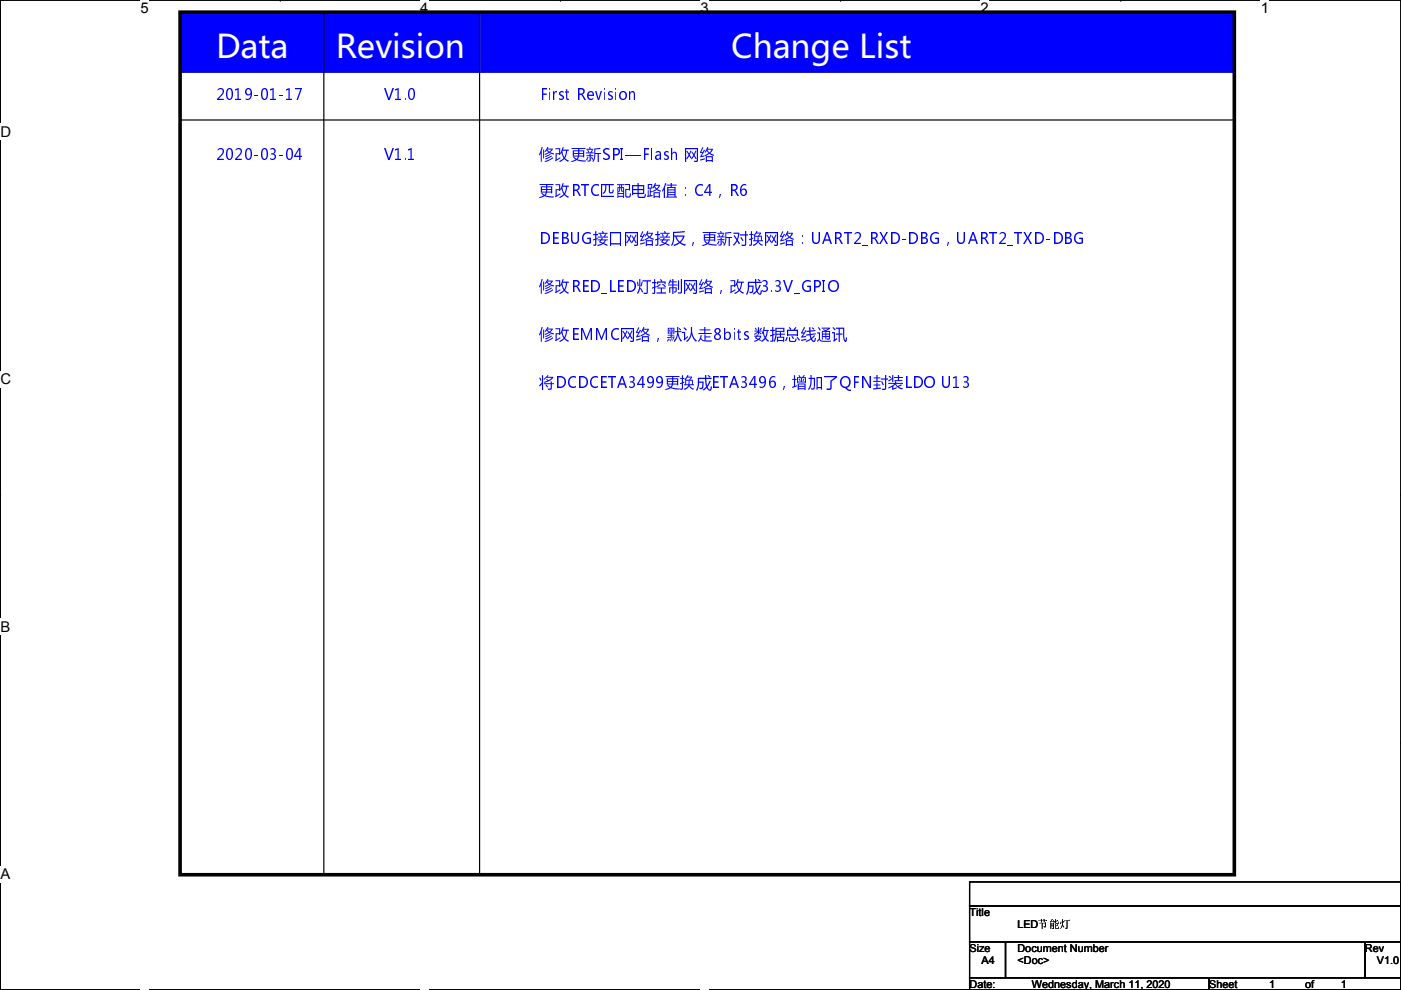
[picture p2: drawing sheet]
<svg xmlns="http://www.w3.org/2000/svg" width="297mm" height="210mm" viewBox="0 0 297 210" stroke-linecap="round" stroke-linejoin="round" font-family="sans-serif">
<defs><g id="words">
<g font-size="6.9" fill="#fff">
<text x="45.8" y="12.2">Data</text>
<text x="71.2" y="12.2">Revision</text>
<text x="155" y="12.2">Change List</text>
</g>
<g font-size="3.3" fill="#00f">
<text x="45.8" y="21.3">2019-01-17</text>
<text x="81.4" y="21.3">V1.0</text>
<text x="114.4" y="21.3">First Revision</text>
<text x="45.8" y="34">2020-03-04</text>
<text x="81.4" y="34">V1.1</text>
<text x="114.4" y="34">修改更新SPI—Flash 网络</text>
<text x="114.4" y="41.6">更改RTC匹配电路值：C4，R6</text>
<text x="114.4" y="51.7">DEBUG接口网络接反，更新对换网络：UART2_RXD-DBG，UART2_TXD-DBG</text>
<text x="114.4" y="61.9">修改RED_LED灯控制网络，改成3.3V_GPIO</text>
<text x="114.4" y="72.1">修改EMMC网络，默认走8bits 数据总线通讯</text>
<text x="114.4" y="82.2">将DCDCETA3499更换成ETA3496，增加了QFN封装LDO U13</text>
</g>
<g font-size="3.1">
<text x="29.8" y="2.8">5</text>
<text x="89.1" y="2.8">4</text>
<text x="148.5" y="2.8">3</text>
<text x="207.9" y="2.8">2</text>
<text x="267.3" y="2.8">1</text>
<text x=".1" y="29">D</text>
<text x=".1" y="81.5">C</text>
<text x=".1" y="133.9">B</text>
<text x=".1" y="186.4">A</text>
<text x="297" y="186.4">A</text>
</g>
<g font-size="2.3">
<text x="205.6" y="194.1">Title</text>
<text x="215.7" y="196.7">LED节节节</text>
<text x="205.6" y="201.8">Size</text>
<text x="215.7" y="201.8">Document Number</text>
<text x="289.4" y="201.8">Rev</text>
<text x="205.6" y="209.4">Date:</text>
<text x="208.1" y="204.3">A4</text>
<text x="215.7" y="204.3">&lt;Doc&gt;</text>
<text x="218.8" y="209.4">Wednesday, March 11, 2020</text>
<text x="256.4" y="209.4">Sheet</text>
<text x="269.1" y="209.4">1</text>
<text x="276.7" y="209.4">of</text>
<text x="284.3" y="209.4">1</text>
<text x="291.9" y="204.3">V1.0</text>
</g>
</g></defs>
<path d="M.1 0h296.9v209.8h-296.9z" fill="none" stroke="#000" stroke-width=".25"/>
<g fill="#fff">
<path d="M29.8 0h1.7v3.5h-1.7z"/>
<path d="M29.8 209.8l1.7 .1z"/>
</g>
<path d="M59.4 0h.1M59.4 209.8h.1" fill="none" stroke="#000" stroke-width=".25"/>
<g fill="#fff">
<path d="M89.1 0h1.7v3.5h-1.7z"/>
<path d="M89.1 209.8l1.7 .1z"/>
</g>
<path d="M118.8 0h.1M118.8 209.8h.1" fill="none" stroke="#000" stroke-width=".25"/>
<g fill="#fff">
<path d="M148.5 0h1.7v3.5h-1.7z"/>
<path d="M148.5 209.8l1.7 .1z"/>
</g>
<path d="M178.2 0h.1M178.2 209.8h.1" fill="none" stroke="#000" stroke-width=".25"/>
<g fill="#fff">
<path d="M207.9 0h1.7v3.5h-1.7z"/>
<path d="M207.9 209.8l1.7 .1z"/>
</g>
<path d="M237.6 0h.1M237.6 209.8h.1" fill="none" stroke="#000" stroke-width=".25"/>
<g fill="#fff">
<path d="M267.3 0h1.7v3.5h-1.7z"/>
<path d="M267.3 209.8l1.7 .1z"/>
<path d="M.1 26.2h2.2v3.5h-2.2z"/>
<path d="M297 26.2l.1 3.5z"/>
<path d="M.1 78.7h2.2v3.5h-2.2z"/>
<path d="M297 78.7l.1 3.5z"/>
</g>
<path d="M.1 52.5h.1M297 52.5h.1" fill="none" stroke="#000" stroke-width=".25"/>
<g fill="#fff">
<path d="M.1 131.1h2.1v3.5h-2.1z"/>
<path d="M297 131.1l.1 3.5z"/>
</g>
<path d="M.1 104.9h.1M297 104.9h.1" fill="none" stroke="#000" stroke-width=".25"/>
<path d="M.1 104.9h.1M297 104.9h.1" fill="none" stroke="#000" stroke-width=".21"/>
<g fill="#fff">
<path d="M.1 183.6h2.1v3.5h-2.1z"/>
<path d="M297 183.6l.1 3.5z"/>
</g>
<path d="M38.2 15.3h223.5M68.7 2.6h.1M68.7 2.6v182.9M101.7 2.6h.1M101.7 2.6v182.9M261.7 15.3h.1M.1 157.4h.1M297 157.4h.1" fill="none" stroke="#000" stroke-width=".25"/>
<path d="M38.2 2.6h223.5v12.7h-223.5z" fill-rule="evenodd" fill="#00f"/>
<path d="M38.2 2.6h223.5v12.7h-223.5z" fill="none" stroke="#00f" stroke-width=".25"/>
<path d="M38.2 2.6h223.5v182.9h-223.5z" fill="none" stroke="#000" stroke-width=".76"/>
<g fill="none" stroke="#000" stroke-width=".25">
<path d="M68.7 2.6h.1M68.7 2.6v12.7M101.7 2.6h.1M101.7 2.6v12.7M38.2 25.4h223.5M261.7 25.4h.1M205.6 187h91.4v5.1h-91.4zM205.6 192.1h91.4v7.6h-91.4zM205.6 199.7h7.6v7.6h-7.6zM213.2 199.7h76.2v7.6h-76.2zM289.4 199.7h7.6v7.6h-7.6zM205.6 207.3h50.8v2.5h-50.8z"/>
<path d="M256.4 207.3h40.6v2.5h-40.6z"/>
</g>
<use href="#words"/>
</svg>
